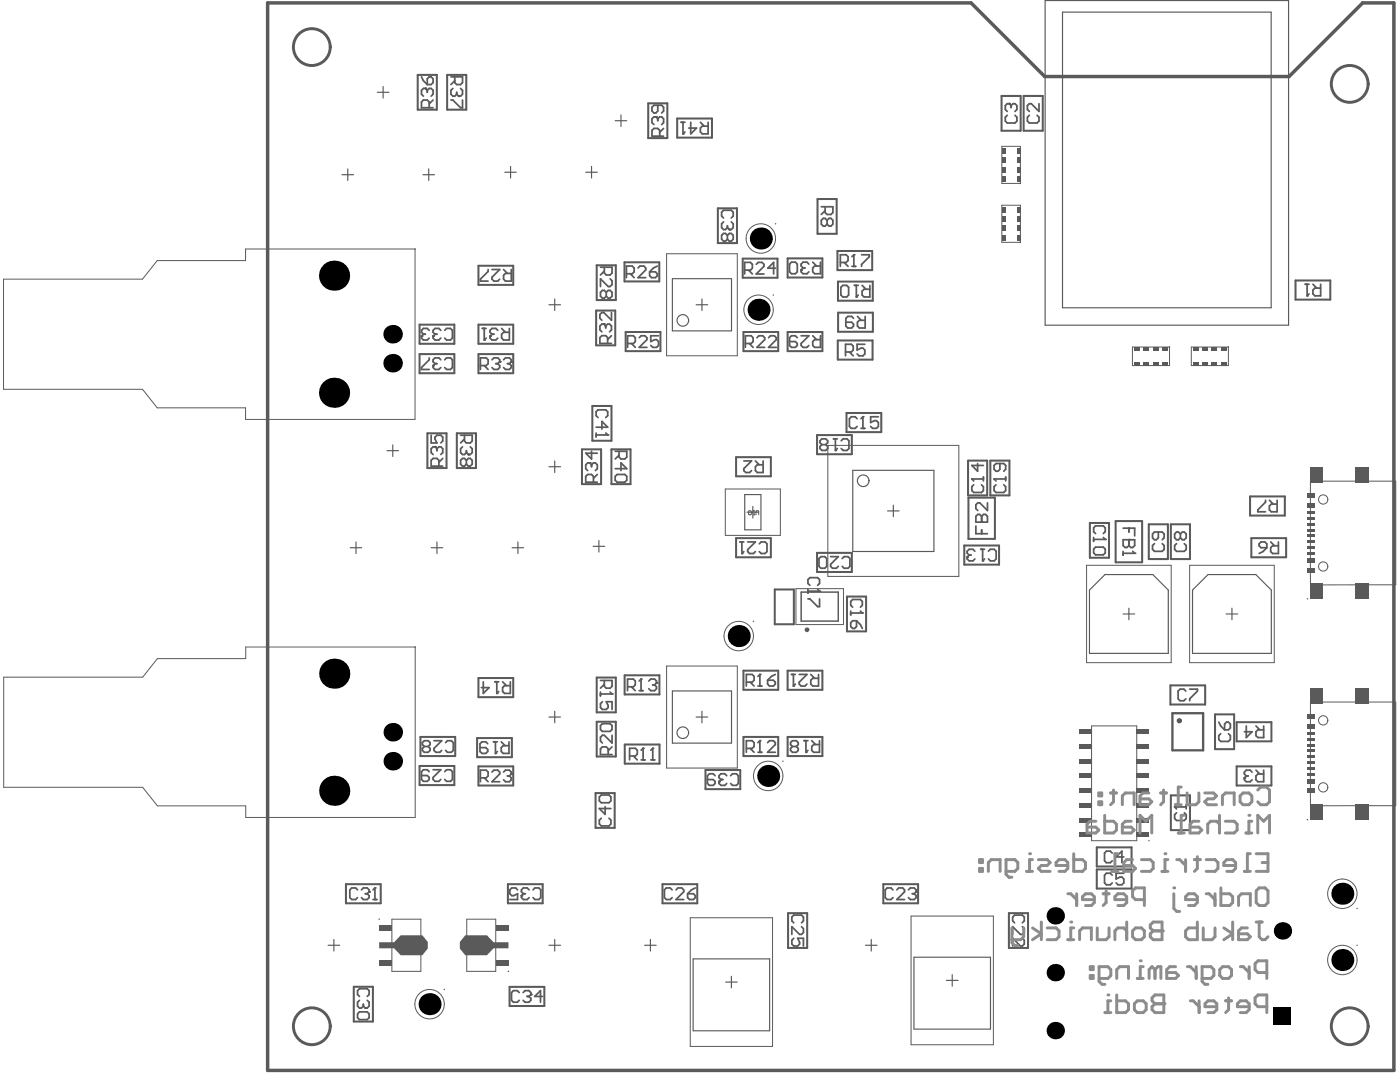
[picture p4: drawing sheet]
<svg xmlns="http://www.w3.org/2000/svg" width="402mm" height="308mm" viewBox="0 0 402 308" stroke-linecap="round" stroke-linejoin="round" font-family="sans-serif">
<g fill="none" stroke="#5a5a5a" stroke-width=".33">
<path d="M108.3 26.5h3.3M110 24.8v3.3M176.6 34.6h3.3M178.2 33v3.3M98.1 50.1h3.4M99.8 48.4v3.4M121.4 50.1h3.3M123 48.4v3.4M144.9 49.4h3.3M146.5 47.7v3.4M168.1 49.4h3.3M169.8 47.7v3.4"/>
<path d="M157.5 87.4h3.4M159.2 85.7v3.4M111.1 129.3h3.3M112.7 127.6v3.3M157.5 133.9h3.4M159.2 132.2v3.3M100.5 157.1h3.3M102.2 155.4v3.4M123.7 157.1h3.4M125.4 155.4v3.4M147 157.1h3.3M148.6 155.4v3.4"/>
<path d="M170.2 156.7h3.4M171.9 155v3.4M157.5 205.7h3.4M159.2 204v3.3M94.2 271.1h3.3M95.8 269.5v3.3M157.5 271.1h3.4M159.2 269.5v3.3M185 271.1h3.3M186.7 269.5v3.3M248.4 271.1h3.3M250.1 269.5v3.3"/>
</g>
<g fill="#5a5a5a">
<path d="M108.8 275.3h3.7v1.6h-3.7z"/>
<path d="M108.8 265.3h3.7v1.7h-3.7z"/>
<path d="M108.8 270.3h4.3l1.9-2h6.2l1.6 1.9v1.9l-1.6 1.9h-6.2l-1.9-2h-4.3z"/>
<path d="M142.3 265.3h3.6v1.7h-3.6z"/>
<path d="M142.3 275.3h3.6v1.6h-3.6z"/>
<path d="M133.5 268.3h6.2l2 2h4.2v1.7h-4.2l-2 2h-6.2l-1.5-1.9v-1.9z"/>
<path d="M327.4 238.7h2.4v1.5h-2.4z"/>
<path d="M326.2 238.7h1.3v1.5h-1.3z"/>
<path d="M327.4 234.5h2.4v1.4h-2.4z"/>
<path d="M326.2 234.5h1.3v1.4h-1.3z"/>
<path d="M327.4 230.3h2.4v1.4h-2.4z"/>
<path d="M326.2 230.3h1.3v1.4h-1.3z"/>
<path d="M327.4 226.1h2.4v1.4h-2.4z"/>
<path d="M326.2 226.1h1.3v1.4h-1.3z"/>
<path d="M327.4 221.8h2.4v1.5h-2.4z"/>
<path d="M326.2 221.8h1.3v1.5h-1.3z"/>
<path d="M327.4 217.6h2.4v1.4h-2.4z"/>
<path d="M326.2 217.6h1.3v1.4h-1.3z"/>
<path d="M327.4 213.4h2.4v1.4h-2.4z"/>
<path d="M326.2 213.4h1.3v1.4h-1.3z"/>
<path d="M327.4 209.2h2.4v1.4h-2.4z"/>
<path d="M326.2 209.2h1.3v1.4h-1.3z"/>
<path d="M309.8 238.7h2.3v1.5h-2.3z"/>
<path d="M312.1 238.7h1.2v1.5h-1.2z"/>
<path d="M309.8 234.5h2.3v1.4h-2.3z"/>
<path d="M312.1 234.5h1.2v1.4h-1.2z"/>
<path d="M309.8 230.3h2.3v1.4h-2.3z"/>
<path d="M312.1 230.3h1.2v1.4h-1.2z"/>
<path d="M309.8 226.1h2.3v1.4h-2.3z"/>
<path d="M312.1 226.1h1.2v1.4h-1.2z"/>
<path d="M309.8 221.8h2.3v1.5h-2.3z"/>
<path d="M312.1 221.8h1.2v1.5h-1.2z"/>
<path d="M309.8 217.6h2.3v1.4h-2.3z"/>
<path d="M312.1 217.6h1.2v1.4h-1.2z"/>
<path d="M309.8 213.4h2.3v1.4h-2.3z"/>
<path d="M312.1 213.4h1.2v1.4h-1.2z"/>
<path d="M309.8 209.2h2.3v1.4h-2.3z"/>
<path d="M312.1 209.2h1.2v1.4h-1.2z"/>
<path d="M287.5 42.5h1v1.6h-1z"/>
<path d="M287.5 47.8h1v1.7h-1z"/>
<path d="M291.9 42.5h1v1.6h-1z"/>
<path d="M287.5 45.1h1v1.7h-1z"/>
<path d="M291.9 45.1h1v1.7h-1z"/>
<path d="M291.9 47.8h1v1.7h-1z"/>
<path d="M287.5 50.5h1v1.6h-1z"/>
<path d="M291.9 50.5h1v1.6h-1z"/>
<path d="M287.5 59.4h1v1.6h-1z"/>
<path d="M287.5 64.7h1v1.6h-1z"/>
<path d="M291.9 59.4h1v1.6h-1z"/>
<path d="M287.5 62h1v1.7h-1z"/>
<path d="M291.9 62h1v1.7h-1z"/>
<path d="M291.9 64.7h1v1.6h-1z"/>
<path d="M287.5 67.3h1v1.7h-1z"/>
<path d="M291.9 67.3h1v1.7h-1z"/>
<path d="M342.4 103.9h1.7v1h-1.7z"/>
<path d="M347.7 103.9h1.7v1h-1.7z"/>
<path d="M342.4 99.5h1.7v1h-1.7z"/>
<path d="M345.1 103.9h1.6v1h-1.6z"/>
<path d="M345.1 99.5h1.6v1h-1.6z"/>
<path d="M347.7 99.5h1.7v1h-1.7z"/>
<path d="M350.4 103.9h1.7v1h-1.7z"/>
<path d="M350.4 99.5h1.7v1h-1.7z"/>
<path d="M325.5 103.9h1.7v1h-1.7z"/>
<path d="M330.8 103.9h1.7v1h-1.7z"/>
<path d="M325.5 99.5h1.7v1h-1.7z"/>
<path d="M328.2 103.9h1.6v1h-1.6z"/>
<path d="M328.2 99.5h1.6v1h-1.6z"/>
<path d="M330.8 99.5h1.7v1h-1.7z"/>
<path d="M333.5 103.9h1.7v1h-1.7z"/>
<path d="M333.5 99.5h1.7v1h-1.7z"/>
<path d="M376.1 197.4h3.6v4.3h-3.6z"/>
<path d="M376.1 230.8h3.6v4.3h-3.6z"/>
<path d="M388.9 230.8h4v4.3h-4z"/>
<path d="M388.9 197.4h4v4.3h-4z"/>
<path d="M375.3 226.2h2.1v1.3h-2.1z"/>
<path d="M375.3 223.5h2.1v1.4h-2.1z"/>
<path d="M375.3 207.6h2.1v1.3h-2.1z"/>
<path d="M375.3 204.9h2.1v1.3h-2.1z"/>
<path d="M375.3 221.7h2.1v.7h-2.1z"/>
<path d="M375.3 220h2.1v.7h-2.1z"/>
<path d="M375.3 218.4h2.1v.6h-2.1z"/>
<path d="M375.3 216.7h2.1v.7h-2.1z"/>
<path d="M375.3 215.1h2.1v.6h-2.1z"/>
<path d="M375.3 213.4h2.1v.7h-2.1z"/>
<path d="M375.3 211.7h2.1v.7h-2.1z"/>
<path d="M375.3 210.1h2.1v.6h-2.1z"/>
<path d="M375.3 146.7h2.1v.7h-2.1z"/>
<path d="M375.3 148.4h2.1v.6h-2.1z"/>
<path d="M375.3 150h2.1v.7h-2.1z"/>
<path d="M375.3 151.7h2.1v.7h-2.1z"/>
<path d="M375.3 153.4h2.1v.6h-2.1z"/>
<path d="M375.3 155h2.1v.7h-2.1z"/>
<path d="M375.3 156.7h2.1v.7h-2.1z"/>
<path d="M375.3 158.4h2.1v.6h-2.1z"/>
<path d="M375.3 141.6h2.1v1.3h-2.1z"/>
<path d="M375.3 144.2h2.1v1.4h-2.1z"/>
<path d="M375.3 160.2h2.1v1.3h-2.1z"/>
<path d="M375.3 162.8h2.1v1.4h-2.1z"/>
<path d="M388.9 134h4v4.4h-4z"/>
<path d="M388.9 167.4h4v4.3h-4z"/>
<path d="M376.1 167.4h3.6v4.3h-3.6z"/>
<path d="M376.1 134h3.6v4.4h-3.6z"/>
<path d="M383 274.5h4.6v1.7h-4.6z"/>
<path d="M384.4 254h1.7v4.7h-1.7z"/>
<path d="M218.2 221.7h4.6v1.7h-4.6z"/>
<path d="M209.7 181.6h4.6v1.7h-4.6z"/>
<path d="M215.4 88h4.6v1.7h-4.6z"/>
<path d="M216.1 67.6h4.6v1.6h-4.6z"/>
<path d="M121 287.2h4.6v1.6h-4.6z"/>
<path d="M92.9 223.8h6v6h-6z"/>
<path d="M92.9 190.2h6v6h-6z"/>
<path d="M92.9 109.7h6v5.9h-6z"/>
<path d="M92.9 76.1h6v6h-6z"/>
<circle cx="108.8" cy="263.6" r=".21"/>
<circle cx="145.9" cy="278.6" r=".21"/>
<circle cx="329.8" cy="241.1" r=".21"/>
<circle cx="292.9" cy="52.6" r=".21"/>
<circle cx="292.9" cy="69.5" r=".21"/>
<circle cx="352.6" cy="99.5" r=".21"/>
<circle cx="335.7" cy="99.5" r=".21"/>
<circle cx="375.3" cy="235.1" r=".21"/>
<circle cx="375.3" cy="171.8" r=".21"/>
<circle cx="389.5" cy="271.1" r=".21"/>
<circle cx="389.5" cy="260.6" r=".21"/>
<circle cx="224.7" cy="218.3" r=".21"/>
<circle cx="216.2" cy="178.2" r=".21"/>
<circle cx="221.9" cy="84.6" r=".21"/>
<circle cx="222.6" cy="64.2" r=".21"/>
<circle cx="127.5" cy="283.8" r=".21"/>
<circle cx="112.7" cy="218.3" r="1"/>
<circle cx="112.7" cy="210" r="1"/>
<circle cx="119.2" cy="185.6" r=".21"/>
<circle cx="112.7" cy="104.2" r="1"/>
<circle cx="112.7" cy="95.9" r="1"/>
<circle cx="119.1" cy="71.4" r=".21"/>
</g>
<g fill="none" stroke="#5a5a5a" stroke-width=".29">
<path d="M287.5 42h5.4v10.6h-5.4zM287.5 58.9h5.4v10.6h-5.4zM191.3 72.8h20.3v29.2h-20.3zM1 80.1h39.9l4.2-5.4h25.4v-3.3h48.6v48.9h-48.6v-3.3h-25.4l-4.2-5.3h-39.9zM325 99.5h10.7v5.4h-10.7zM341.9 99.5h10.7v5.4h-10.7zM237.6 127.7h37.6v37.6h-37.6zM376.1 138h24.5v29.7l-24.5 .1zM208.2 140.3h15.8v13.3h-15.8zM228.4 168.8h13.7v10.3h-13.7zM311.9 162.1h24.2v28h-24.2zM341.4 162.1h24.3v28h-24.3z"/>
<path d="M1.1 194.2h39.9l4.2-5.3h25.3v-3.3h48.7v48.9h-48.7v-3.4h-25.3l-4.2-5.3h-39.9zM191.3 191h20.3v29.3h-20.3zM313.3 208.2h13v32.9h-13zM376.1 201.4h24.5v29.7h-24.5zM112.5 263.6h8.3v15h-8.3zM134 263.6h8.3v15h-8.3zM198.1 263.2h23.6v36.9h-23.6zM261.5 262.7h23.6v37h-23.6z"/>
<circle cx="218.4" cy="68.4" r="4.2"/>
<circle cx="217.7" cy="88.8" r="4.2"/>
<circle cx="212" cy="182.4" r="4.2"/>
<circle cx="220.5" cy="222.6" r="4.2"/>
<circle cx="385.3" cy="256.3" r="4.2"/>
<circle cx="385.3" cy="275.3" r="4.2"/>
<circle cx="123.3" cy="288" r="4.2"/>
</g>
<g fill="none" stroke="#5a5a5a" stroke-width=".33">
<path d="M300 .2h69.8v93.1h-69.8zM305 3.5h59.8v84.8h-59.8zM193 79.9h16.9v15h-16.9zM199.8 87.4h3.3M201.5 85.7v3.4M244.8 134.9h23.2v23.3h-23.2zM213.7 141.9h4.7v10.1h-4.7zM214.4 146.9h3.3M216.1 145.2v3.4M254.7 146.5h3.4M256.4 144.9v3.3M312.7 169.2l4.4-4.4h13.8l4.4 4.4v18.2h-22.6z"/>
<path d="M322.3 176.1h3.4M324 174.4v3.4M342.3 169.2l4.4-4.4h13.7l4.5 4.4v18.2h-22.6zM351.9 176.1h3.3M353.6 174.4v3.4M193 198.2h16.9v14.9h-16.9zM199.8 205.7h3.3M201.5 204v3.3M198.9 275h22v20.6h-22zM262.3 274.5h22v20.7h-22zM273.3 279.5v3.4M208.3 281.7h3.3"/>
<path d="M209.9 280v3.3M271.6 281.2h3.4"/>
</g>
<path d="M76.8 .8h201.9l21.1 21.2h70.2l21.1-21.2h9v306.2h-323.3z" fill="none" stroke="#5a5a5a" stroke-width="1"/>
<g fill="none" stroke="#5a5a5a" stroke-width=".84">
<circle cx="89.5" cy="13.5" r="5.3"/>
<circle cx="387.4" cy="24.1" r="5.3"/>
<circle cx="89.5" cy="294.3" r="5.3"/>
<circle cx="387.4" cy="294.3" r="5.3"/>
</g>
<path d="M229.9 169.8h10.7v8.3h-10.7z" fill="none" stroke="#5a5a5a" stroke-width=".42"/>
<g fill="none" stroke="#5a5a5a" stroke-width=".58">
<path d="M119.9 21.5h5.5v10h-5.5zM128.3 21.5h5.5v10h-5.5zM186 29.6h5.5v10h-5.5zM194.4 34h9.9v5.5h-9.9zM287.5 27.5h5.4v10h-5.4zM293.8 27.5h5.5v10h-5.5zM206 59.8h5.5v9.9h-5.5zM234.6 57.1h5.5v10h-5.5zM137.3 76.2h10v5.5h-10zM171.3 76.1h5.4v10h-5.4zM179.2 75.2h10v5.5h-10zM213.2 74.2h9.9v5.5h-9.9z"/>
<path d="M226.1 74.1h9.9v5.5h-9.9zM240.4 72h9.9v5.5h-9.9zM120.4 93.1h10v5.5h-10zM137.3 93.1h10v5.5h-10zM171.1 89.1h5.5v10h-5.5zM179.6 95.2h10v5.5h-10zM213.4 95.2h10v5.5h-10zM226.1 95.2h9.9v5.5h-9.9zM240.5 97.7h9.9v5.4h-9.9zM240.5 80.8h10v5.5h-10zM240.5 89.7h10v5.5h-10zM371.8 80.4h10v5.5h-10z"/>
<path d="M120.4 101.6h10v5.4h-10zM137.3 101.6h10v5.4h-10zM170 116.4h5.5v10h-5.5zM243 118.5h9.9v5.4h-9.9zM122.7 124.3h5.5v9.9h-5.5zM131.1 124.3h5.5v9.9h-5.5zM167 128.9h5.5v10h-5.5zM175.5 128.9h5.5v10h-5.5zM211.3 131.1h9.9v5.5h-9.9zM234.5 124.8h10v5.5h-10zM277.8 132.1h5.5v10h-5.5zM284.2 132.1h5.5v10h-5.5z"/>
<path d="M211.3 154.4h9.9v5.4h-9.9zM234.5 158.6h10v5.5h-10zM276.8 156.5h9.9v5.4h-9.9zM277.9 142.7h7.7v11.9h-7.7zM312.8 150h5.5v10h-5.5zM320.2 149.5h7.6v11.8h-7.6zM329.7 150.4h5.5v10h-5.5zM336 150.4h5.5v10h-5.5zM358.8 142.4h10v5.5h-10zM359.2 154.4h9.9v5.4h-9.9zM222.4 169.1h5.4v9.9h-5.4zM243.1 171.1h5.5v10h-5.5z"/>
<path d="M137.3 194.5h10v5.5h-10zM171.3 194.3h5.4v10h-5.4zM179.3 193.7h10v5.5h-10zM213.4 192.4h10v5.4h-10zM226.1 192.4h9.9v5.4h-9.9zM335.9 196.6h10v5.5h-10zM120.4 219.7h10v5.5h-10zM120.7 211.4h10v5.5h-10zM136.9 211.7h10v5.5h-10zM137.3 219.8h10v5.5h-10zM171.3 207h5.4v10h-5.4zM179.3 213.5h10v5.5h-10z"/>
<path d="M213.4 211.4h10v5.5h-10zM226.1 211.4h9.9v5.5h-9.9zM348.7 204.9h5.5v10h-5.5zM354.9 219.8h10v5.5h-10zM354.9 207.1h10v5.5h-10zM170.9 227.5h5.5v9.9h-5.5zM202.5 220.9h10v5.4h-10zM336 228.1h5.5v10h-5.5zM99.3 253.6h10v5.5h-10zM145.8 253.6h10v5.5h-10zM190.1 253.6h10v5.5h-10zM253.5 253.6h10v5.5h-10z"/>
<path d="M314.8 243h10v5.5h-10zM314.8 249.4h10v5.5h-10zM226.2 261.9h5.5v10h-5.5zM289.6 261.9h5.5v10h-5.5zM101.5 283h5.5v10h-5.5zM146.3 283.1h9.9v5.4h-9.9z"/>
</g>
<path d="M336.5 204.6h8.8v10.6h-8.8z" fill="none" stroke="#5a5a5a" stroke-width=".66"/>
<path d="M171.6 119.8l-.5-.6v-1.1l.5-.6h2.3l.5 .6v1.1l-.5 .6M171.1 124.2v1.1M171.1 122.5h3.3l-1.6-1.6v2.2M171.1 124.8h3.3M172 228.6l.6-.6h2.2l.5 .6v1.1l-.5 .5h-2.2l-.6-.5zM172.6 234.7l-.6 .5v1.1l.6 .6h2.2l.5-.6v-1.1l-.5-.5M173.7 231.3v2.3l-1.7-1.7h3.3" fill="none" stroke="#5a5a5a" stroke-width=".5"/>
<circle cx="174.4" cy="124.8" r=".25" fill="#5a5a5a"/>
<path d="M137.9 104.9h1.6l.6-.6v-1.1l-.6-.6h-1.6v3.4M139 104.9l1.1 1.1M141.2 103.2l.6-.6h1.1l.5 .6v.6M173.9 124.2l.5 .6" fill="none" stroke="#5a5a5a" stroke-width=".5"/>
<circle cx="143.4" cy="103.8" r=".25" fill="#5a5a5a"/>
<path d="M142.3 104.3h.6M142.9 104.3l.5 .6v.5l-.5 .6h-1.1l-.6-.6M143.4 103.8l-.5 .5M144.5 103.2l.6-.6h1.1l.5 .6v.6" fill="none" stroke="#5a5a5a" stroke-width=".5"/>
<circle cx="146.7" cy="103.8" r=".25" fill="#5a5a5a"/>
<path d="M124.3 104.9v.5l.6 .6h1.1l.5-.6M127.6 103.2l.6-.6h1.1l.5 .6v2.2l-.5 .6h-1.1l-.6-.6M145.6 104.3h.6M146.2 104.3l.5 .6v.5l-.5 .6h-1.1l-.6-.6M146.7 103.8l-.5 .5" fill="none" stroke="#5a5a5a" stroke-width=".5"/>
<circle cx="124.3" cy="104.9" r=".25" fill="#5a5a5a"/>
<path d="M124.3 96.4v.6l.6 .5h1.1l.5-.5M127.6 94.8l.6-.6h1.1l.5 .6v2.2l-.5 .5h-1.1l-.6-.5M123.2 102.6v.6l-2.2 2.2v.6h2.2M124.9 104.3l-.6 .6M124.9 104.3h.5M126.5 103.2l-.5-.6h-1.1l-.6 .6v.6l.6 .5" fill="none" stroke="#5a5a5a" stroke-width=".5"/>
<circle cx="124.3" cy="96.4" r=".25" fill="#5a5a5a"/>
<path d="M121 96.4v.6l.5 .5h1.1l.6-.5M124.9 95.9l-.6 .5M124.9 95.9h.5M126.5 94.8l-.5-.6h-1.1l-.6 .6v.5l.6 .6" fill="none" stroke="#5a5a5a" stroke-width=".5"/>
<circle cx="121" cy="96.4" r=".25" fill="#5a5a5a"/>
<path d="M229.9 77.4v.6l.6 .5h1.1l.6-.5M233.3 75.2l1.1 1.1M235.5 75.2v3.3h-1.7l-.5-.5v-1.1l.5-.6h1.7M121.5 95.9l-.5 .5M121.5 95.9h.6M123.2 94.8l-.6-.6h-1.1l-.5 .6v.5l.5 .6M213.5 132.2h2.2l-2.2 2.2v.6l.5 .5h1.1l.6-.5M216.8 132.2l1.1 1.1M219 132.2v3.3h-1.6l-.6-.5v-1.1l.6-.6h1.6" fill="none" stroke="#5a5a5a" stroke-width=".5"/>
<circle cx="229.9" cy="77.4" r=".25" fill="#5a5a5a"/>
<path d="M226.6 75.7l.6-.5h1.1l.5 .5v2.3l-.5 .5h-1.1l-.6-.5zM230.5 76.9l-.6 .5M230.5 76.9h.5M232.2 75.7l-.6-.5h-1.1l-.6 .5v.6l.6 .6M245.2 81.8h1.1M245.8 81.8v3.4M247.4 81.8l1.1 1.2M249.7 81.8v3.4h-1.7l-.6-.6v-1.1l.6-.5h1.7" fill="none" stroke="#5a5a5a" stroke-width=".5"/>
<circle cx="245.8" cy="85.2" r=".25" fill="#5a5a5a"/>
<path d="M241.2 75.3h1.6l.6-.6v-1.1l-.6-.5h-1.6v3.3M242.3 75.3l1.1 1.1M244.5 76.4h1.1M245.1 73.1v3.3M241.3 82.4l.6-.6h1.1l.6 .6v2.2l-.6 .6h-1.1l-.6-.6zM246.3 84.6l-.5 .6" fill="none" stroke="#5a5a5a" stroke-width=".5"/>
<circle cx="245.1" cy="73.1" r=".25" fill="#5a5a5a"/>
<g fill="none" stroke="#5a5a5a" stroke-width=".5">
<path d="M245.1 73.1l-.6 .5M247.3 73.1h2.2v.5l-2.2 2.2v.6M228.8 96.9l-.5-.6h-1.1l-.6 .6v2.2l.6 .5h1.1l.5-.5v-.6l-.5-.5h-1.7M229.9 96.3h2.3l-2.3 2.2v.6l.6 .5h1.1l.6-.5M233.3 96.3l1.1 1.1M235.5 96.3v3.3h-1.7l-.5-.5v-1.1l.5-.6h1.7M248.2 98.7h-2.2v1.7l1.1-.5h.6l.5 .5v1.1l-.5 .6h-1.1l-.6-.6M242.7 101h1.6l.6-.6v-1.1l-.6-.6h-1.6v3.4M243.8 101l1.1 1.1M227.2 193.4h1.1M227.7 193.4v3.4M229.4 193.4h2.2l-2.2 2.3v.5l.5 .6h1.1l.6-.6"/>
<path d="M232.7 193.4l1.1 1.1M234.9 193.4v3.4h-1.6l-.6-.6v-1.1l.6-.6h1.6"/>
</g>
<circle cx="227.7" cy="196.8" r=".25" fill="#5a5a5a"/>
<path d="M228.3 196.2l-.6 .6M230.8 212.4h1.1M231.3 212.4v3.4M233 212.4l1.1 1.2M235.2 212.4v3.4h-1.7l-.5-.6v-1.1l.5-.5h1.7" fill="none" stroke="#5a5a5a" stroke-width=".5"/>
<circle cx="231.3" cy="215.8" r=".25" fill="#5a5a5a"/>
<path d="M188.2 33.5h-.5l-.6 .6v1.1l.6 .5M189.3 39.1v-1.7l-.5-.6h-1.1l-.6 .6v1.7h3.4M190.5 36.8l-1.2 1.1M227.4 214.1l-.5 .6v.5l.5 .6h1.1l.6-.6v-.5l-.6-.6M227.4 214.1l-.5-.5v-.6l.5-.6h1.1l.6 .6v.6l-.6 .5M227.4 214.1h1.1M231.9 215.2l-.6 .6" fill="none" stroke="#5a5a5a" stroke-width=".5"/>
<circle cx="188.2" cy="33.5" r=".25" fill="#5a5a5a"/>
<path d="M188.2 33.5l.6 .6M188.8 30.2v1.7l-.6 .5h-.5l-.6-.5v-1.2l.6-.5h2.2l.6 .5v1.2l-.6 .5M188.8 34.1v.5M188.8 34.1l.5-.6h.6l.6 .6v1.1l-.6 .5M195.5 35.1h1.1M196 35.1v3.3M198.2 35.1v3.3l1.7-1.7h-2.2M201 35.1l1.1 1.1M203.2 35.1v3.3h-1.6l-.6-.6v-1.1l.6-.5h1.6" fill="none" stroke="#5a5a5a" stroke-width=".5"/>
<circle cx="196" cy="38.4" r=".25" fill="#5a5a5a"/>
<path d="M196.6 37.8l-.6 .6M169.2 132.8h-.5l-.6 .5v1.1l.6 .6M170.3 138.3v-1.7l-.5-.5h-1.1l-.6 .5v1.7h3.3M171.4 136.1l-1.1 1.1M176.6 129.4h3.3v1.7l-.6 .6h-1.1l-.5-.6v-1.7M176.6 136.6l.5-.5h2.2l.6 .5v1.1l-.6 .6h-2.2l-.5-.6zM176.6 134.4h3.3l-1.7-1.6v2.2M177.7 130.5l-1.1 1.2" fill="none" stroke="#5a5a5a" stroke-width=".5"/>
<circle cx="169.2" cy="132.8" r=".25" fill="#5a5a5a"/>
<path d="M169.2 132.8l.6 .5M169.8 129.4v2.3l-1.7-1.7h3.3M169.8 133.3v.6M169.8 133.3l.5-.5h.6l.5 .5v1.1l-.5 .6M137.9 223.1h1.6l.6-.5v-1.2l-.6-.5h-1.6v3.3M139 223.1l1.1 1.1M141.2 221.4l.6-.5h1.1l.5 .5v.6l-2.2 2.2h2.2M144.5 221.4l.6-.5h1.1l.5 .5v.6" fill="none" stroke="#5a5a5a" stroke-width=".5"/>
<circle cx="146.7" cy="222" r=".25" fill="#5a5a5a"/>
<path d="M122.1 25.4h-.6l-.5 .5v1.1l.5 .6M123.2 30.9v-1.7l-.6-.5h-1.1l-.5 .5v1.7h3.3M124.3 28.7l-1.1 1.1M145.6 222.6h.6M146.2 222.6l.5 .5v.6l-.5 .5h-1.1l-.6-.5M146.7 222l-.5 .6" fill="none" stroke="#5a5a5a" stroke-width=".5"/>
<circle cx="122.1" cy="25.4" r=".25" fill="#5a5a5a"/>
<path d="M121 22l.5 1.1 1.1 1.2M122.1 25.4l.5 .5M122.6 25.9v.6M122.6 25.9l.6-.5h.5l.6 .5v1.1l-.6 .6M123.2 22h.5l.6 .6v1.1l-.6 .6h-1.1v-1.7zM129.4 22h3.3v1.7l-.5 .6h-1.1l-.6-.6v-1.7M130.5 23.1l-1.1 1.2M132.2 25.4l.5 .5v1.1l-.5 .6h-.6" fill="none" stroke="#5a5a5a" stroke-width=".5"/>
<circle cx="131.6" cy="27.6" r=".25" fill="#5a5a5a"/>
<path d="M129.4 28.7h.6l2.2 2.2h.5v-2.2M130 25.4l-.6 .5v1.1l.6 .6h.5l.6-.6M131.1 27l.5 .6M131.1 26.5v.5M102.6 255.2l-.5-.5h-1.1l-.6 .5v2.2l.6 .6h1.1l.5-.6M103.7 255.2l.6-.5h1.1l.5 .5v.6" fill="none" stroke="#5a5a5a" stroke-width=".5"/>
<circle cx="105.9" cy="255.8" r=".25" fill="#5a5a5a"/>
<path d="M104.8 256.3h.6M105.4 256.3l.5 .6v.5l-.5 .6h-1.1l-.6-.6M105.9 255.8l-.5 .5M107.1 258h1.1M107.6 254.7v3.3" fill="none" stroke="#5a5a5a" stroke-width=".5"/>
<circle cx="107.6" cy="254.7" r=".25" fill="#5a5a5a"/>
<path d="M107.6 254.7l-.5 .5M149 284.7l-.5-.6h-1.1l-.6 .6v2.2l.6 .6h1.1l.5-.6M150.1 284.7l.6-.6h1.1l.6 .6v.5" fill="none" stroke="#5a5a5a" stroke-width=".5"/>
<circle cx="152.4" cy="285.2" r=".25" fill="#5a5a5a"/>
<path d="M256.3 255.2l-.6-.5h-1.1l-.5 .5v2.2l.5 .6h1.1l.6-.6M257.4 255.2l.6-.5h1.1l.5 .5v.6l-2.2 2.2h2.2M260.7 255.2l.6-.5h1.1l.5 .5v.6M151.2 285.8h.6M151.8 285.8l.6 .5v.6l-.6 .6h-1.1l-.6-.6M152.4 285.2l-.6 .6M155.7 285.8h-2.2l1.6-1.7v3.4" fill="none" stroke="#5a5a5a" stroke-width=".5"/>
<circle cx="262.9" cy="255.8" r=".25" fill="#5a5a5a"/>
<g fill="none" stroke="#5a5a5a" stroke-width=".5">
<path d="M322.3 151.5h3.4v2.2M324 154.8v1.7l-.6 .5h-.5l-.6-.5v-1.7h3.4M324 151.5v1.1M331.3 155.9l-.5 .6v1.1l.5 .5h2.3l.5-.5v-1.1l-.5-.6M332.5 152.6v1.7l-.6 .5h-.6l-.5-.5v-1.2l.5-.5h2.3l.5 .5v1.2l-.5 .5M361.4 156l.5-.6h1.1l.6 .6v1.1h-1.7l-.5-.6zM363.2 143.5v.5l-2.2 2.2v.6h2.2M363.6 157.1l-1.1 1.1-1.1 .6M364.3 143.5l1.1 1.1M364.7 155.4l1.1 1.1M366.5 143.5v3.3h-1.6l-.6-.6v-1.1l.6-.5h1.6M366.9 155.4v3.4h-1.6l-.6-.6v-1.1l.6-.6h1.6"/>
<path d="M261.8 256.3h.6M262.4 256.3l.5 .6v.5l-.5 .6h-1.1l-.6-.6M262.9 255.8l-.5 .5"/>
</g>
<circle cx="324" cy="154.8" r=".25" fill="#5a5a5a"/>
<path d="M322.3 158.1v1.1M322.3 158.7h3.4M324 154.8v1.7l.6 .5h.5l.6-.5v-1.7" fill="none" stroke="#5a5a5a" stroke-width=".5"/>
<circle cx="325.7" cy="158.7" r=".25" fill="#5a5a5a"/>
<path d="M313.9 154.2v1.1M313.9 154.7h3.3M314.4 153l-.5-.5v-1.1l.5-.6h2.3l.5 .6v1.1l-.5 .5M325.1 158.1l.6 .6" fill="none" stroke="#5a5a5a" stroke-width=".5"/>
<circle cx="317.2" cy="154.7" r=".25" fill="#5a5a5a"/>
<g fill="none" stroke="#5a5a5a" stroke-width=".5">
<path d="M313.9 157.5l.5-.6h2.3l.5 .6v1.1l-.5 .5h-2.3l-.5-.5zM316.7 154.2l.5 .5M337.7 155.9l-.6 .6v1.1l.6 .5h2.2l.6-.5v-1.1l-.6-.6M338.8 153.1l-.6-.5h-.5l-.6 .5v1.2l.6 .5h.5l.6-.5M338.8 153.1l.5-.5h.6l.6 .5v1.2l-.6 .5h-.6l-.5-.5M338.8 153.1v1.2M349.8 207.1l.6 1.1 1.1 1.1M350.4 210.4l-.6 .6v1.1l.6 .6h2.2l.5-.6v-1.1l-.5-.6M351.5 207.7l.5-.6h.6l.5 .6v1.1l-.5 .5h-1.1zM357.7 208.2v3.3l1.7-1.6h-2.3M360.5 208.2l1.1 1.1M362.7 208.2v3.3h-1.7l-.5-.5v-1.1l.5-.6h1.7"/>
<path d="M357.1 223.1v.6l.6 .5h1.1l.6-.5M360.5 220.9l1.1 1.1M362.7 220.9v3.3h-1.7l-.5-.5v-1.1l.5-.6h1.7M319.2 244.7l-.5-.6h-1.1l-.6 .6v2.2l.6 .5h1.1l.5-.5M319.2 251l-.5-.5h-1.1l-.6 .5v2.2l.6 .6h1.1l.5-.6M322.5 245.8h-2.2l1.7-1.7v3.3M322.5 250.5h-2.2v1.6l1.1-.5h.6l.5 .5v1.1l-.5 .6h-1.1l-.6-.6"/>
</g>
<circle cx="357.1" cy="223.1" r=".25" fill="#5a5a5a"/>
<path d="M337.1 231.4h3.4M337.7 233.1l-.6 .6v1.1l.6 .5h2.2l.6-.5v-1.1l-.6-.6M340.5 230.9v1.1M357.7 222.6l-.6 .5M357.7 222.6h.6M359.4 221.4l-.6-.5h-1.1l-.6 .5v.6l.6 .6" fill="none" stroke="#5a5a5a" stroke-width=".5"/>
<circle cx="337.1" cy="231.4" r=".25" fill="#5a5a5a"/>
<path d="M340.3 198.2l-.5-.5h-1.1l-.6 .5v2.2l.6 .6h1.1l.5-.6M341.5 197.7h2.2v.5l-2.2 2.2v.6M206.4 224.2v.5l.5 .6h1.1l.6-.6M209.7 222.5l.5-.6h1.2l.5 .6v2.2l-.5 .6h-1.2l-.5-.6M337.1 231.4l.6 .6" fill="none" stroke="#5a5a5a" stroke-width=".5"/>
<circle cx="206.4" cy="224.2" r=".25" fill="#5a5a5a"/>
<path d="M207.7 62.5l-.6-.5v-1.1l.6-.6h2.2l.5 .6v1.1l-.5 .5M209.9 63.6l.5 .6v1.1l-.5 .5h-.6M205.3 222.5l-.6-.6h-1.1l-.6 .6v2.2l.6 .6h1.1l.6-.6v-.5l-.6-.6h-1.7M206.9 223.6l-.5 .6M206.9 223.6h.6M208.6 222.5l-.6-.6h-1.1l-.5 .6v.5l.5 .6" fill="none" stroke="#5a5a5a" stroke-width=".5"/>
<circle cx="209.3" cy="65.8" r=".25" fill="#5a5a5a"/>
<path d="M207.7 63.6l-.6 .6v1.1l.6 .5h.5l.6-.5M208.8 65.3l.5 .5M208.8 64.7v.6M208.8 67.5v1.1M208.8 67.5l-.6-.5h-.5l-.6 .5v1.1l.6 .6h.5l.6-.6M208.8 67.5l.5-.5h.6l.5 .5v1.1l-.5 .6h-.6l-.5-.6M374.6 81.5h1.1M375.2 81.5v3.4M376.8 81.5l1.1 1.1M379 81.5v3.4h-1.6l-.6-.6v-1.1l.6-.6h1.6" fill="none" stroke="#5a5a5a" stroke-width=".5"/>
<circle cx="375.2" cy="84.9" r=".25" fill="#5a5a5a"/>
<path d="M375.7 84.3l-.5 .6M278.9 137.4h3.3M279.5 139l-.6 .6v1.1l.6 .6h2.2l.5-.6v-1.1l-.5-.6M282.2 136.8v1.1" fill="none" stroke="#5a5a5a" stroke-width=".5"/>
<circle cx="278.9" cy="137.4" r=".25" fill="#5a5a5a"/>
<path d="M278.9 137.4l.6 .5M280.6 132.9v2.3l-1.7-1.7h3.3M285.3 137.4h3.3M285.9 139l-.6 .6v1.1l.6 .6h2.2l.5-.6v-1.1l-.5-.6M288.6 136.8v1.1" fill="none" stroke="#5a5a5a" stroke-width=".5"/>
<circle cx="285.3" cy="137.4" r=".25" fill="#5a5a5a"/>
<path d="M285.3 137.4l.6 .5M287 132.9v1.7l-.6 .6h-.5l-.6-.6v-1.1l.6-.6h2.2l.5 .6v1.1l-.5 .6M281.5 157.5h1.1M282 157.5v3.4M283.7 158.1l.5-.6h1.2l.5 .6v2.2l-.5 .6h-1.2l-.5-.6" fill="none" stroke="#5a5a5a" stroke-width=".5"/>
<circle cx="282" cy="160.9" r=".25" fill="#5a5a5a"/>
<path d="M277.6 159.8v.5l.5 .6h1.2l.5-.6M282.6 160.3l-.6 .6" fill="none" stroke="#5a5a5a" stroke-width=".5"/>
<circle cx="277.6" cy="159.8" r=".25" fill="#5a5a5a"/>
<path d="M278.1 159.2l-.5 .6M278.1 159.2h.6M279.8 158.1l-.5-.6h-1.2l-.5 .6v.6l.5 .5M231.9 169v1.1M231.9 169.6h3.3M232.4 167.9l-.5-.6v-1.1l.5-.5h2.3l.5 .5v1.1l-.5 .6" fill="none" stroke="#5a5a5a" stroke-width=".5"/>
<circle cx="235.2" cy="169.6" r=".25" fill="#5a5a5a"/>
<path d="M212.4 155.4h1.1M212.9 155.4v3.4M214.6 155.4h2.2l-2.2 2.2v.6l.5 .6h1.2l.5-.6M217.9 156l.6-.6h1.1l.5 .6v2.2l-.5 .6h-1.1l-.6-.6M231.9 171.8h.5l2.3 2.2h.5v-2.2M234.7 169l.5 .6" fill="none" stroke="#5a5a5a" stroke-width=".5"/>
<circle cx="212.9" cy="158.8" r=".25" fill="#5a5a5a"/>
<g fill="none" stroke="#5a5a5a" stroke-width=".5">
<path d="M235.7 59.3h3.3v1.7l-.5 .5h-1.1l-.6-.5v-1.7M213.7 77.5h1.7l.5-.6v-1.1l-.5-.5h-1.7v3.3M214.8 77.5l1.1 1.1M217 75.8l.6-.5h1.1l.6 .5v.6l-2.3 2.2h2.3M222.6 76.9h-2.2l1.6-1.6v3.3M236.8 60.4l-1.1 1.1M237.4 63.2l.5-.6h.6l.5 .6v1.1l-.5 .5h-.6l-.5-.5M237.4 63.2l-.6-.6h-.5l-.6 .6v1.1l.6 .5h.5l.6-.5M237.4 63.2v1.1M213.9 98.5h1.7l.5-.5v-1.1l-.5-.6h-1.7v3.3M215 98.5l1.1 1.1M217.3 96.9l.5-.6h1.1l.6 .6v.5l-2.2 2.2h2.2"/>
<path d="M220.6 96.9l.5-.6h1.1l.6 .6v.5l-2.2 2.2h2.2M245 91.3l-.6-.5h-1.1l-.5 .5v2.2l.5 .6h1.1l.6-.6v-.5l-.6-.6h-1.6M246.1 90.8l1.1 1.1M248.3 90.8v3.3h-1.7l-.5-.6v-1.1l.5-.5h1.7M213.5 158.2l-.6 .6M214.2 214.7h1.7l.5-.6v-1.1l-.5-.6h-1.7v3.4M215.3 214.7l1.1 1.1M217.5 215.8h1.1M218.1 212.4v3.4"/>
</g>
<circle cx="218.1" cy="212.4" r=".25" fill="#5a5a5a"/>
<path d="M214.2 195.7h1.7l.5-.6v-1.1l-.5-.6h-1.7v3.4M215.3 195.7l1.1 1.1M217.5 196.8h1.1M218.1 193.4v3.4M218.1 212.4l-.6 .6M220.3 213l.6-.6h1.1l.5 .6v.6l-2.2 2.2h2.2" fill="none" stroke="#5a5a5a" stroke-width=".5"/>
<circle cx="218.1" cy="193.4" r=".25" fill="#5a5a5a"/>
<path d="M218.1 193.4l-.6 .6M220.3 195.1h1.7l.5 .6v.5l-.5 .6h-1.1l-.6-.6zM222.5 193.4l-1.1 .6-1.1 1.1M180.7 216.8h1.7l.5-.5v-1.1l-.5-.6h-1.7v3.3M181.8 216.8l1.1 1.1M184 217.9h1.1M184.6 214.6v3.3" fill="none" stroke="#5a5a5a" stroke-width=".5"/>
<circle cx="184.6" cy="214.6" r=".25" fill="#5a5a5a"/>
<path d="M184.6 214.6l-.6 .6M186.8 217.9h1.1M187.3 214.6v3.3" fill="none" stroke="#5a5a5a" stroke-width=".5"/>
<circle cx="187.3" cy="214.6" r=".25" fill="#5a5a5a"/>
<path d="M180.1 197h1.7l.5-.6v-1.1l-.5-.5h-1.7v3.3M181.2 197l1.1 1.1M183.4 198.1h1.1M184 194.8v3.3M187.3 214.6l-.5 .6" fill="none" stroke="#5a5a5a" stroke-width=".5"/>
<circle cx="184" cy="194.8" r=".25" fill="#5a5a5a"/>
<path d="M184 194.8l-.6 .5M186.2 195.3l.6-.5h1.1l.5 .5v.6" fill="none" stroke="#5a5a5a" stroke-width=".5"/>
<circle cx="188.4" cy="195.9" r=".25" fill="#5a5a5a"/>
<path d="M187.3 196.4h.6M187.9 196.4l.5 .6v.5l-.5 .6h-1.1l-.6-.6M188.4 195.9l-.5 .5M141.6 212.8h1.2M142.2 212.8v3.3M143.9 212.8l1.1 1.1M146.1 212.8v3.3h-1.7l-.5-.6v-1.1l.5-.5h1.7M172.3 208.1l.6-.5h2.2l.6 .5v1.1l-.6 .6h-2.2l-.6-.6zM174.6 216.4v-1.6l-.6-.6h-1.1l-.6 .6v1.6h3.4M175.7 210.9v2.2l-2.3-2.2h-.5l-.6 .5v1.2l.6 .5M175.7 214.2l-1.1 1.1" fill="none" stroke="#5a5a5a" stroke-width=".5"/>
<circle cx="142.2" cy="216.1" r=".25" fill="#5a5a5a"/>
<path d="M172.3 195.2h3.4v1.6l-.6 .6h-1.1l-.6-.6v-1.6M172.3 198.5v1.1M172.3 199h3.4M173.4 196.3l-1.1 1.1M140 213.3l-.6-.5h-1.1l-.5 .5v2.2l.5 .6h1.1l.6-.6v-.5l-.6-.6h-1.6M142.8 215.5l-.6 .6" fill="none" stroke="#5a5a5a" stroke-width=".5"/>
<circle cx="175.7" cy="199" r=".25" fill="#5a5a5a"/>
<path d="M142 195.6h1.1M142.6 195.6v3.3M144.3 195.6l1.1 1.1M146.5 195.6v3.3h-1.7l-.5-.6v-1.1l.5-.5h1.7M175.1 198.5l.6 .5M172.9 201.3l-.6 .5v1.1l.6 .6h1.1l.6-.6v-.5l-.6-1.1h1.7v2.2" fill="none" stroke="#5a5a5a" stroke-width=".5"/>
<circle cx="142.6" cy="198.9" r=".25" fill="#5a5a5a"/>
<g fill="none" stroke="#5a5a5a" stroke-width=".5">
<path d="M132.2 124.8h3.3v1.7l-.5 .5h-1.1l-.6-.5v-1.7M133.3 125.9l-1.1 1.1M135 128.2l.5 .5v1.1l-.5 .6h-.6M138.7 195.6v3.3l1.7-1.7h-2.2M143.1 198.3l-.5 .6M121.8 214.1l-.6 .6v.5l.6 .6h1.1l.5-.6v-.5l-.5-.6M121.8 214.1l-.6-.5v-.6l.6-.6h1.1l.5 .6v.6l-.5 .5M121.8 214.1h1.1M124.6 212.4h2.2l-2.2 2.3v.5l.5 .6h1.1l.6-.6M127.9 213l.5-.6h1.1l.6 .6v2.2l-.6 .6h-1.1l-.5-.6M123.2 221.3l-.6-.5h-1.1l-.5 .5v2.2l.5 .6h1.1l.6-.6v-.5l-.6-.6h-1.6M124.3 220.8h2.2l-2.2 2.2v.5l.6 .6h1.1l.5-.6"/>
<path d="M127.6 221.3l.6-.5h1.1l.5 .5v2.2l-.5 .6h-1.1l-.6-.6"/>
</g>
<circle cx="134.4" cy="130.4" r=".25" fill="#5a5a5a"/>
<path d="M124.9 128.2h-.6l-.6 .5v1.1l.6 .6M126 133.7v-1.7l-.6-.5h-1.1l-.6 .5v1.7h3.4M127.1 131.5l-1.1 1.1M132.8 128.2l-.6 .5v1.1l.6 .6h.5l.6-.6M133.9 129.8l.5 .6M133.9 129.3v.5M133.9 132v1.1M133.9 132l-.6-.5h-.5l-.6 .5v1.1l.6 .6h.5l.6-.6M133.9 132l.5-.5h.6l.5 .5v1.1l-.5 .6h-.6l-.5-.6" fill="none" stroke="#5a5a5a" stroke-width=".5"/>
<circle cx="124.9" cy="128.2" r=".25" fill="#5a5a5a"/>
<g fill="none" stroke="#5a5a5a" stroke-width=".5">
<path d="M179.8 78.5h1.7l.5-.5v-1.1l-.5-.6h-1.7v3.3M180.9 78.5l1.1 1.1M183.1 76.9l.6-.6h1.1l.5 .6v.5l-2.2 2.2h2.2M186.4 78h1.7l.6 .5v.6l-.6 .5h-1.1l-.6-.5zM188.7 76.3l-1.1 .6-1.2 1.1M173.3 93h-.6l-.5 .5v1.1l.5 .6M174.4 98.5v-1.7l-.6-.5h-1.1l-.5 .5v1.7h3.3M175.5 96.3l-1.1 1.1M180.1 98.5h1.7l.5-.5v-1.1l-.5-.6h-1.7v3.3M181.2 98.5l1.1 1.1M183.5 96.9l.5-.6h1.1l.6 .6v.5l-2.2 2.2h2.2M189 96.3h-2.2v1.7l1.1-.6h.5l.6 .6v1.1l-.6 .5h-1.1l-.5-.5"/>
<path d="M123.7 124.8v2.2h1.7l-.5-1.1v-.5l.5-.6h1.1l.6 .6v1.1l-.6 .5M124.9 128.2l.5 .5M125.4 128.7v.6M125.4 128.7l.6-.5h.5l.6 .5v1.1l-.6 .6"/>
</g>
<circle cx="173.3" cy="93" r=".25" fill="#5a5a5a"/>
<path d="M140.6 96.4v.6l.6 .5h1.1l.6-.5M144 94.2l1.1 1.1M146.2 94.2v3.3h-1.7l-.5-.5v-1.1l.5-.6h1.7M173.3 93l.5 .5M173.8 93.5v.6M173.8 93.5l.6-.5h.5l.6 .5v1.1l-.6 .6M175.5 89.6v2.2l-2.2-2.2h-.6l-.5 .6v1.1l.5 .5" fill="none" stroke="#5a5a5a" stroke-width=".5"/>
<circle cx="140.6" cy="96.4" r=".25" fill="#5a5a5a"/>
<path d="M138.4 94.2h1.1M139 94.2v3.3M141.2 95.9l-.6 .5M141.2 95.9h.6M142.9 94.8l-.6-.6h-1.1l-.6 .6v.5l.6 .6" fill="none" stroke="#5a5a5a" stroke-width=".5"/>
<circle cx="139" cy="97.5" r=".25" fill="#5a5a5a"/>
<g fill="none" stroke="#5a5a5a" stroke-width=".5">
<path d="M140.1 77.3v.6l-2.2 2.2v.5h2.2M141.2 77.3h2.2l-2.2 2.2v.6l.6 .5h1.1l.5-.5M144.5 77.3l1.1 1.1M146.7 77.3v3.3h-1.6l-.6-.5v-1.1l.6-.6h1.6M172.3 76.6h3.4v1.7l-.6 .6h-1.1l-.6-.6v-1.7M173.4 77.8l-1.1 1.1M175.1 80l.6 .5v1.1l-.6 .6h-.5l-2.3-2.2v2.2M139.5 97l-.5 .5M174 83.8l.6-.5h.5l.6 .5v1.2l-.6 .5h-.5l-.6-.5M174 83.8l-.6-.5h-.5l-.6 .5v1.2l.6 .5h.5l.6-.5M174 83.8v1.2M239.2 125.9h1.1"/>
<path d="M239.8 125.9v3.3M241.4 126.4l.6-.5h1.1l.6 .5v2.2l-.6 .6h-1.1l-.6-.6M227.8 264.7l-.5-.6v-1.1l.5-.5h2.2l.6 .5v1.1l-.6 .6M227.8 269.1l-.5 .6v1.1l.5 .5h1.1l.6-.5v-.6l-.6-1.1h1.7v2.2M230 265.8l.6 .5v1.2l-.6 .5h-.5l-2.2-2.2v2.2M291.2 264.7l-.6-.6v-1.1l.6-.5h2.2l.6 .5v1.1l-.6 .6M293.4 265.8l.6 .5v1.2l-.6 .5h-.5l-2.3-2.2v2.2M293.4 269.1l.6 .6v1.1l-.6 .5h-.5l-2.3-2.2v2.2"/>
</g>
<circle cx="239.8" cy="129.2" r=".25" fill="#5a5a5a"/>
<path d="M235.9 127.5l-.6 .6v.5l.6 .6h1.1l.6-.6v-.5l-.6-.6M235.9 127.5l-.6-.5v-.6l.6-.5h1.1l.6 .5v.6l-.6 .5M235.9 127.5h1.1M240.3 128.6l-.5 .6M280.1 150.9v2.2h3.3M280.1 149.8h3.3v-1.7l-.5-.6h-.6l-.6 .6v1.7M281.7 152v1.1" fill="none" stroke="#5a5a5a" stroke-width=".5"/>
<circle cx="281.7" cy="149.8" r=".25" fill="#5a5a5a"/>
<path d="M280.1 149.8v-1.7l.5-.6h.6l.5 .6v1.7M283.4 144.2v2.2l-2.2-2.2h-.6l-.5 .6v1.1l.5 .5M149.7 256.9v.5l.5 .6h1.1l.6-.6M153 255.2l.5-.5h1.1l.6 .5v2.2l-.6 .6h-1.1l-.5-.6" fill="none" stroke="#5a5a5a" stroke-width=".5"/>
<circle cx="149.7" cy="256.9" r=".25" fill="#5a5a5a"/>
<path d="M148.5 255.2l-.5-.5h-1.1l-.6 .5v1.1l.6 .6h.5l1.1-.6v1.7h-2.2M150.2 256.3l-.5 .6M150.2 256.3h.6M151.9 255.2l-.6-.5h-1.1l-.5 .5v.6l.5 .5M192.9 255.2l-.5-.5h-1.2l-.5 .5v2.2l.5 .6h1.2l.5-.6M194 255.2l.6-.5h1.1l.5 .5v.6l-2.2 2.2h2.2M197.3 256.3h1.7l.6 .6v.5l-.6 .6h-1.1l-.6-.6zM199.6 254.7l-1.1 .5-1.2 1.1M103.2 285.8l-.6-.6v-1.1l.6-.5h2.2l.5 .5v1.1l-.5 .6M105.4 286.9l.5 .6v1.1l-.5 .5h-.6" fill="none" stroke="#5a5a5a" stroke-width=".5"/>
<circle cx="104.8" cy="289.1" r=".25" fill="#5a5a5a"/>
<path d="M295.4 33.1l-.5 .5v1.1l.5 .6h2.2l.6-.6v-1.1l-.6-.5M298.2 29.7v2.3l-2.2-2.3h-.6l-.5 .6v1.1l.5 .6M238.4 159.7h2.2l-2.2 2.2v.5l.5 .6h1.1l.6-.6M235.1 160.2l.5-.5h1.1l.6 .5v2.2l-.6 .6h-1.1l-.5-.6zM241.7 160.2l.6-.5h1.1l.5 .5v2.2l-.5 .6h-1.1l-.6-.6M244.2 175.3v1.1M244.2 175.8h3.3M244.7 174.2l-.5-.6v-1.1l.5-.6h2.2l.6 .6v1.1l-.6 .6M102.6 290.8l.6-.6h2.2l.5 .6v1.1l-.5 .5h-2.2l-.6-.5zM103.2 286.9l-.6 .6v1.1l.6 .5h.5l.6-.5M104.3 288.6l.5 .5M104.3 288v.6" fill="none" stroke="#5a5a5a" stroke-width=".5"/>
<circle cx="247.5" cy="175.8" r=".25" fill="#5a5a5a"/>
<path d="M247.7 119.5v3.4M246 120.1l-.5-.6h-1.2l-.5 .6v2.2l.5 .6h1.2l.5-.6M247.1 122.9h1.1M244.2 178.6l.5-.6h1.1v1.7l-.5 .6h-.6l-.5-.6zM245.8 178l1.1 1.1 .6 1.2M246.9 175.3l.6 .5" fill="none" stroke="#5a5a5a" stroke-width=".5"/>
<circle cx="247.7" cy="119.5" r=".25" fill="#5a5a5a"/>
<path d="M289.1 33.1l-.6 .5v1.1l.6 .6h2.2l.6-.6v-1.1l-.6-.5M289.6 29.7h-.5l-.6 .6v1.1l.6 .6M247.7 119.5l-.6 .6M252.1 119.5h-2.2v1.7l1.1-.6h.5l.6 .6v1.1l-.6 .6h-1.1l-.5-.6" fill="none" stroke="#5a5a5a" stroke-width=".5"/>
<circle cx="289.6" cy="29.7" r=".25" fill="#5a5a5a"/>
<path d="M289.6 29.7l.6 .6M290.2 30.3v.5M290.2 30.3l.6-.6h.5l.6 .6v1.1l-.6 .6" fill="none" stroke="#5a5a5a" stroke-width=".5"/>
<circle cx="231.6" cy="180.6" r=".33" fill="none" stroke="#5a5a5a" stroke-width=".66"/>
<g fill="none" stroke="#5a5a5a" stroke-width=".33">
<circle cx="196" cy="91.9" r="1.66"/>
<circle cx="247.7" cy="137.9" r="1.66"/>
<circle cx="196" cy="210.2" r="1.66"/>
</g>
<circle cx="338.5" cy="206.7" r=".33" fill="none" stroke="#5a5a5a" stroke-width=".83"/>
<g fill="none" stroke="#5a5a5a" stroke-width=".29">
<path d="M215 146.5l.6 .2v.8l-.2 .1-.5-.1v-.8zM216.2 146.5h.4M216.4 147.6h.1M216.4 146.5v1.1M216.6 147.5l-.2 .1M217 147.6v-.9l.2-.2 .6 .2v.9"/>
<circle cx="379.8" cy="143.3" r="1.33"/>
<circle cx="379.8" cy="162.5" r="1.33"/>
<circle cx="379.8" cy="206.6" r="1.33"/>
<circle cx="379.8" cy="225.8" r="1.33"/>
</g>
<path d="M333.5 249.9h1.7M335.2 246.6h-.8v3.3M337.7 246.6h.9l1.7 1.6M340.3 246.6v3.3M342.8 246.6h1.7M343.6 245.7v3.4l-.8 .8M346.2 246.6h2.5l.9 .8v1.7l-.9 .8h-2.5M354.6 248.2h-3.3v-.8l.8-.8h1.7l.8 .8v1.7l-.8 .8h-1.7M357.2 249.9h1.7M358.9 244.9h-.9v5M360.5 244.9h3.4v5h-3.4M362.2 247.4h1.7" fill="none" stroke="#8c8c8c" stroke-width=".84"/>
<circle cx="334.4" cy="244.9" r=".42" fill="#8c8c8c"/>
<path d="M294.7 249.9h1.6M296.3 246.6h-.8v3.3M298 246.6h2.6l.8 .8-.8 .8h-1.7l-.9 .9 .9 .8h2.5M306.5 248.2h-3.4v-.8l.8-.8h1.7l.9 .8v1.7l-.9 .8h-1.7M308.2 244.9v5h2.5l.8-.8v-1.7l-.8-.8h-2.5M319.2 249.9h1.6M320.8 244.9h-.8v5M325.1 246.6h-1.7l-.9 .8v2.5h2.6l.8-.8-.8-.9h-2.6M327.6 246.6h2.5l.9 .8v1.7l-.9 .8h-2.5" fill="none" stroke="#8c8c8c" stroke-width=".84"/>
<circle cx="295.5" cy="244.9" r=".42" fill="#8c8c8c"/>
<path d="M281.1 246.6h.9v.8h-.9zM281.1 249.1h.9v.8h-.9zM283.7 249.9v-2.5l.8-.8h2.5v3.3M288.7 249.9h2.6l.8-.8v-1.7l-.8-.8h-2.6v4.2l.9 .8h.8M336.9 256.3v4.3l.8 .8h.9M343.6 258h-3.3v-.8l.8-.9h1.7l.8 .9v1.7l-.8 .8h-1.7M346.2 256.3h.8l1.7 1.7M348.7 256.3v3.4M350.4 254.7v5h2.5l.9-.8v-1.7l-.9-.9h-2.5M355.5 259.7v-2.5l.8-.9h2.6v3.4M361.4 254.7h1.7l.8 .8v3.4l-.8 .8h-1.7l-.9-.8v-3.4z" fill="none" stroke="#8c8c8c" stroke-width=".84"/>
<circle cx="336.9" cy="254.7" r=".42" fill="#8c8c8c"/>
<g fill="none" stroke="#8c8c8c" stroke-width=".84">
<path d="M306.5 256.3h.8l1.7 1.7M309 256.3v3.4M314.1 258h-3.4v-.8l.8-.9h1.7l.9 .9v1.7l-.9 .8h-1.7M316.6 256.3h1.7M317.5 255.5v3.4l-.9 .8M323.4 258h-3.4v-.8l.8-.9h1.7l.9 .9v1.7l-.9 .8h-1.7M328.4 258h-2.5l-.8-.8v-1.7l.8-.8h2.5v5M333.5 264.5v5h-2.5l-.9-.8v-.9l.9-.8h2.5M343.6 264.5v5h-2.5l-.8-.8v-1.7l.8-.9h2.5M345.3 266.1v3.4h2.6l.8-.8v-2.6M351.3 266.1l2.5 1.7-2.5 1.7M353.8 264.5v5"/>
<path d="M358 266.1h-1.7l-.8 .9v2.5h2.5l.9-.8-.9-.9h-2.5M360.5 264.5h1.7M361.4 264.5v4.2l.8 .8h.9l.8-.8"/>
</g>
<circle cx="333.5" cy="267" r=".42" fill="#8c8c8c"/>
<path d="M306.5 269.5h1.7M308.2 266.1h-.9v3.4M309.9 269.5v-2.5l.8-.9h2.5v3.4M314.9 266.1v3.4h2.6l.8-.8v-2.6M323.4 267l-.9-.9h-1.7l-.8 .9v2.5M323.4 264.5v5M325.1 267l.8-.9h1.7l.8 .9v1.7l-.8 .8h-1.7l-.8-.8zM333.5 264.5h-2.5l-.9 .8v.8l.9 .9h2.5" fill="none" stroke="#8c8c8c" stroke-width=".84"/>
<circle cx="307.3" cy="264.5" r=".42" fill="#8c8c8c"/>
<g fill="none" stroke="#8c8c8c" stroke-width=".84">
<path d="M290.4 266.1v4.3l.9 .8h.8M293.8 266.1v2.6l-.8 .8h-2.6M296.3 266.1l2.6 1.7-2.6 1.7M298.9 264.5v5M300.6 266.1h2.5l.8 .9v1.7l-.8 .8h-2.5M328.1 277.3h-.8v3.3M331.5 278.1l.8-.8h.9v3.3M331.5 278.1v2.5M331.5 278.1l-.9-.8-.8 .8v2.5M337.4 277.3h-1.7l-.8 .8v2.5h2.5l.9-.8-.9-.9h-2.5M340.8 277.3h.8l1.7 1.6M343.3 277.3v3.3"/>
<path d="M350.1 278.1l.8-.8h1.7l.9 .8v1.7l-.9 .8h-1.7l-.8-.8zM356 277.3h.8l1.7 1.6M358.5 277.3v3.3M363.6 278.9h-2.5l-.9-.8v-1.7l.9-.8h2.5v5M326.4 280.6h1.7M345 280.6h2.5l.9-.8v-1.7l-.9-.8h-2.5v4.2l.9 .8h.8"/>
</g>
<circle cx="327.3" cy="275.6" r=".42" fill="#8c8c8c"/>
<path d="M312.9 277.3h.9v.8h-.9zM312.9 279.8h.9v.8h-.9zM315.4 280.6h2.6l.8-.8v-1.7l-.8-.8h-2.6v4.2l.9 .8h.8M320.5 280.6v-2.5l.9-.8h2.5v3.3M334 285.4v5h-2.5l-.9-.8v-.9l.9-.8h2.5M341.6 287.1h.9l1.7 1.6M344.2 287.1v3.3M349.2 288.7h-3.3v-.8l.8-.8h1.7l.8 .8v1.7l-.8 .8h-1.7M351.8 287.1h1.7M352.6 286.2v3.4l-.8 .8M358.5 288.7h-3.4v-.8l.9-.8h1.7l.8 .8v1.7l-.8 .8h-1.7M363.6 288.7h-2.5l-.9-.8v-1.7l.9-.8h2.5v5" fill="none" stroke="#8c8c8c" stroke-width=".84"/>
<circle cx="334" cy="287.9" r=".42" fill="#8c8c8c"/>
<path d="M317.1 290.4h1.7M318.8 287.1h-.8v3.3M320.5 285.4v5h2.5l.9-.8v-1.7l-.9-.8h-2.5M326.4 287.1h1.7l.9 .8v1.7l-.9 .8h-1.7l-.8-.8v-1.7zM334 285.4h-2.5l-.9 .8v.9l.9 .8h2.5" fill="none" stroke="#8c8c8c" stroke-width=".84"/>
<circle cx="318" cy="285.4" r=".42" fill="#8c8c8c"/>
<g fill="none" stroke="#8c8c8c" stroke-width=".84">
<path d="M315.4 230h.8v.8h-.8zM315.4 227.4h.8v.9h-.8zM318.7 227.4h1.7M319.6 226.6v3.4l-.9 .8M322.1 230.8v-2.5l.9-.9h2.5v3.4M329.7 227.4h-1.7l-.8 .9v2.5h2.5l.9-.8-.9-.9h-2.5M333.1 227.4h1.7M334 226.6v3.4l-.9 .8M337.3 230.8h1.7M339 225.7h-.8v5.1M340.7 227.4v3.4h2.5l.9-.8v-2.6M345.8 227.4h2.5l.9 .9-.9 .8h-1.7l-.8 .9 .8 .8h2.6"/>
<path d="M350.8 230.8v-2.5l.9-.9h2.5v3.4M355.9 228.3l.9-.9h1.6l.9 .9v1.7l-.9 .8h-1.6l-.9-.8zM357.6 238.9h1.7M359.3 235.5h-.9v3.4M361 226.6l.8-.9h1.7l.9 .9v3.4l-.9 .8h-1.7l-.8-.8M361 238.9v-5l1.7 1.6 1.7-1.6v5"/>
</g>
<circle cx="358.4" cy="233.9" r=".42" fill="#8c8c8c"/>
<path d="M314.5 235.5h-1.7l-.8 .9v2.5h2.5l.9-.8-.9-.9h-2.5M317.1 233.9v5h2.5l.8-.8v-1.7l-.8-.9h-2.5M324.7 235.5h-1.7l-.9 .9v2.5h2.6l.8-.8-.8-.9h-2.6M327.2 238.9v-5l1.7 1.6 1.7-1.6v5M338.2 238.9h1.7M339.9 233.9h-.9v5M344.1 235.5h-1.7l-.8 .9v2.5h2.5l.8-.8-.8-.9h-2.5M350 236.4l-.8-.9h-1.7l-.9 .9v2.5M350 233.9v5M351.7 235.5h2.5l.9 .9v1.7l-.9 .8h-2.5" fill="none" stroke="#8c8c8c" stroke-width=".84"/>
<g fill="#000">
<circle cx="95.9" cy="79.1" r="4.3"/>
<circle cx="218.4" cy="68.4" r="3.2"/>
<circle cx="112.7" cy="95.9" r="2.66"/>
<circle cx="217.7" cy="88.8" r="3.2"/>
<circle cx="95.9" cy="112.7" r="4.3"/>
<circle cx="112.7" cy="104.2" r="2.66"/>
<circle cx="95.9" cy="193.2" r="4.3"/>
<circle cx="212" cy="182.4" r="3.2"/>
<circle cx="112.7" cy="210" r="2.66"/>
<circle cx="112.7" cy="218.3" r="2.66"/>
<circle cx="95.9" cy="226.8" r="4.3"/>
<circle cx="220.5" cy="222.6" r="3.2"/>
<circle cx="385.3" cy="256.3" r="3.2"/>
<circle cx="302.9" cy="262.7" r="2.49"/>
<circle cx="302.9" cy="279" r="2.49"/>
<circle cx="368.1" cy="267" r="2.49"/>
<circle cx="385.3" cy="275.3" r="3.2"/>
<circle cx="123.3" cy="288" r="3.2"/>
<circle cx="302.9" cy="295.6" r="2.49"/>
</g>
<path d="M365.6 288.8h5v5h-5z" fill-rule="evenodd" fill="#000"/>
</svg>
